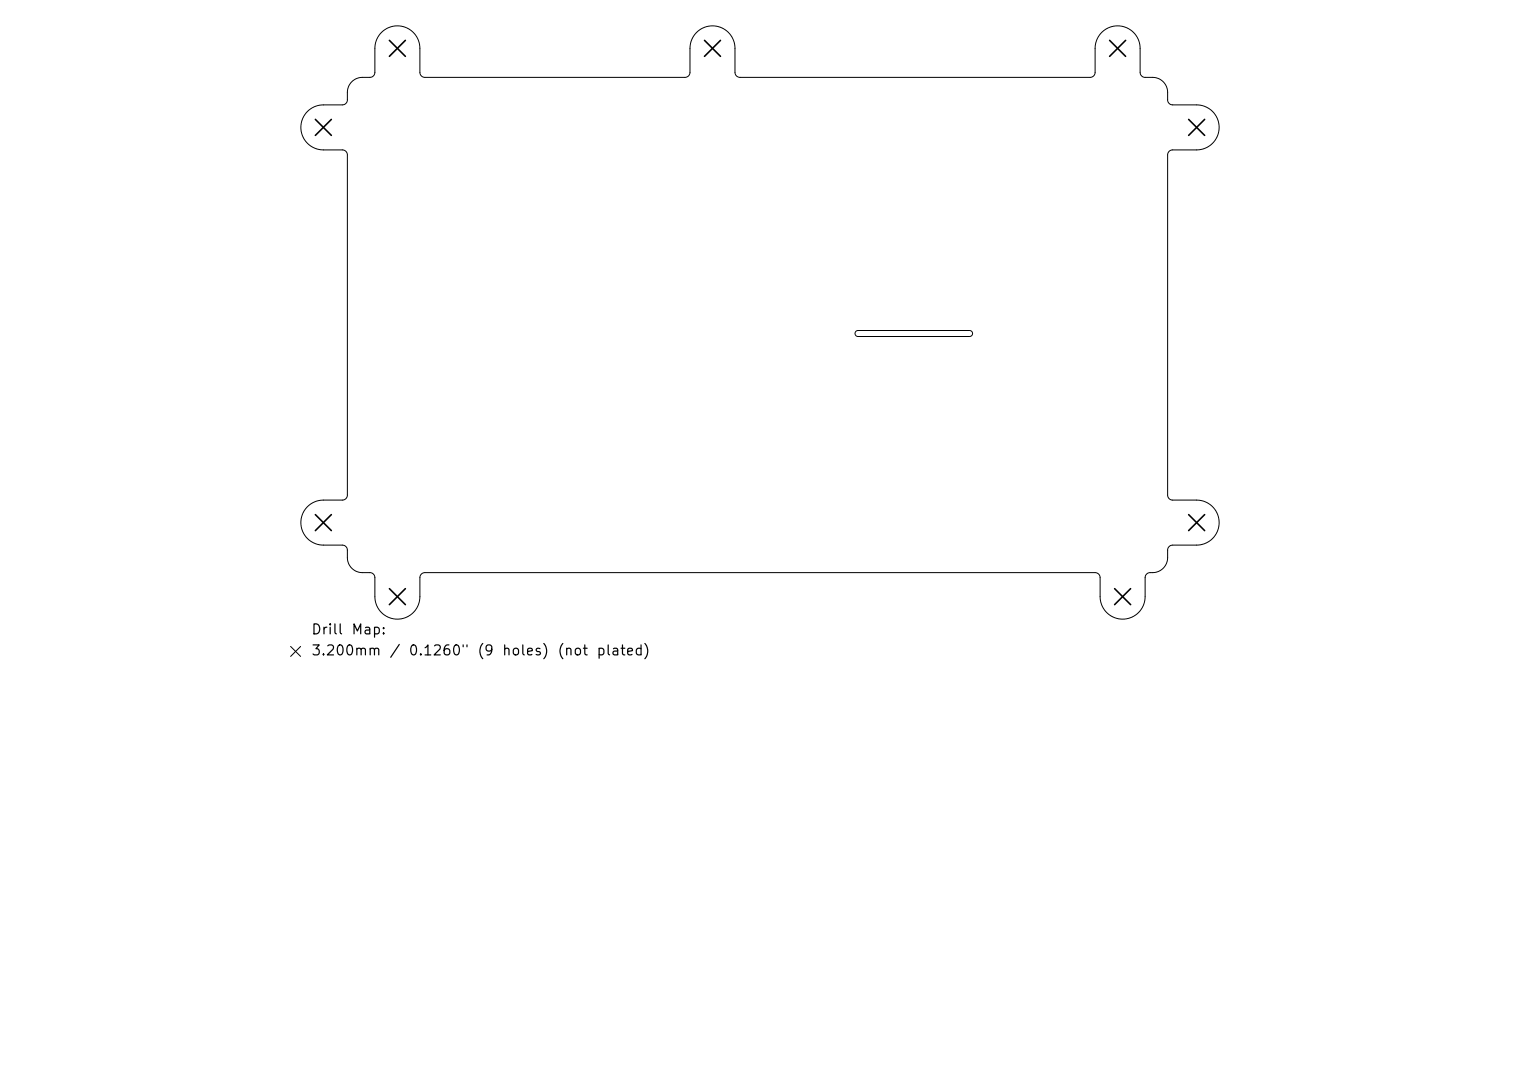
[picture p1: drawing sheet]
<svg xmlns="http://www.w3.org/2000/svg" width="297mm" height="210mm" viewBox="0 0 297 210" stroke-linecap="round" stroke-linejoin="round" font-family="sans-serif">
<defs><g id="words">
<g font-size="2">
<text x="60.7" y="124.4">Drill</text>
<text x="68.5" y="124.4">Map:</text>
<text x="60.7" y="128.5">3.200mm</text>
<text x="76" y="128.5">/</text>
<text x="79.7" y="128.5">0.1260&quot;</text>
<text x="93.1" y="128.5">(9</text>
<text x="98" y="128.5">holes)</text>
<text x="108.8" y="128.5">(not</text>
<text x="116.4" y="128.5">plated)</text>
</g>
</g></defs>
<path d="M74.5 6.3a4.4 4.4 0 0 1 4.8-.9 4.4 4.4 0 0 1 2.7 4v4.8a.98 .98 0 0 0 1 .9h50.9a.98 .98 0 0 0 .9-1v-5a4.4 4.4 0 0 1 4.6-4 4.4 4.4 0 0 1 4.2 4.3v4.8a.98 .98 0 0 0 1 .9h68.5a.98 .98 0 0 0 .9-1v-5a4.4 4.4 0 0 1 4.6-4 4.4 4.4 0 0 1 4.2 4.3v4.8a.98 .98 0 0 0 1 .9h1.7a2.93 2.93 0 0 1 2.7 2.9v1.6a.98 .98 0 0 0 .9 .9h5.1a4.4 4.4 0 0 1 4 4.6 4.4 4.4 0 0 1-4.4 4.2h-4.8a.98 .98 0 0 0-.8 1v66.5a.98 .98 0 0 0 .9 .9h5.1a4.4 4.4 0 0 1 4 4.6 4.4 4.4 0 0 1-4.4 4.2h-4.8a.98 .98 0 0 0-.8 1l-.1 1.7a3.1 3.1 0 0 1-3.6 2.7l-.5 .3-.2 .5v3.9a4.4 4.4 0 0 1-4.4 4.4 4.4 4.4 0 0 1-4.4-4.4v-3.8a.98 .98 0 0 0-1-.9h-131.1a.98 .98 0 0 0-.9 .9v4.1a4.4 4.4 0 0 1-4.5 4.1 4.4 4.4 0 0 1-4.3-4.4v-3.8a.98 .98 0 0 0-.9-.9h-1.7a2.93 2.93 0 0 1-2.7-3v-1.5a.98 .98 0 0 0-1-.9h-4.1a4.4 4.4 0 0 1-4-4.6 4.4 4.4 0 0 1 4.4-4.2h3.8a.98 .98 0 0 0 .9-1v-66.5a.98 .98 0 0 0-1-.9h-4.1a4.4 4.4 0 0 1-4-4.6 4.4 4.4 0 0 1 4.4-4.2h3.8a.98 .98 0 0 0 .9-1v-1.7a2.93 2.93 0 0 1 2.9-2.7h1.6a.98 .98 0 0 0 .8-1l.1-5a4.4 4.4 0 0 1 1.2-2.8zM167.2 64.7l.5-.1h21.7l.5 .1 .1 .5-.1 .4-.5 .1h-21.7l-.4-.1-.2-.2zM56.8 126.3l1.9 1.9M58.7 126.3l-1.9 1.9" fill="none" stroke="#000" stroke-width=".2"/>
<g fill="none" stroke="#000" stroke-width=".31">
<path d="M76.1 7.9l3.1 3.1M79.2 7.9l-3.1 3.1M137.7 7.9l3.1 3.1M140.8 7.9l-3.1 3.1M216.8 7.9l3.1 3.1M219.9 7.9l-3.1 3.1M61.6 23.3l3.1 3.2M64.7 23.3l-3.1 3.2M232.3 23.3l3.1 3.2M235.4 23.3l-3.1 3.2M61.6 100.5l3.1 3.2M64.7 100.5l-3.1 3.2"/>
<path d="M76.1 115l3.1 3.1M79.2 115l-3.1 3.1M217.8 115l3.1 3.1M220.9 115l-3.1 3.1M232.3 100.5l3.1 3.2M235.4 100.5l-3.1 3.2"/>
</g>
<use href="#words"/>
</svg>
